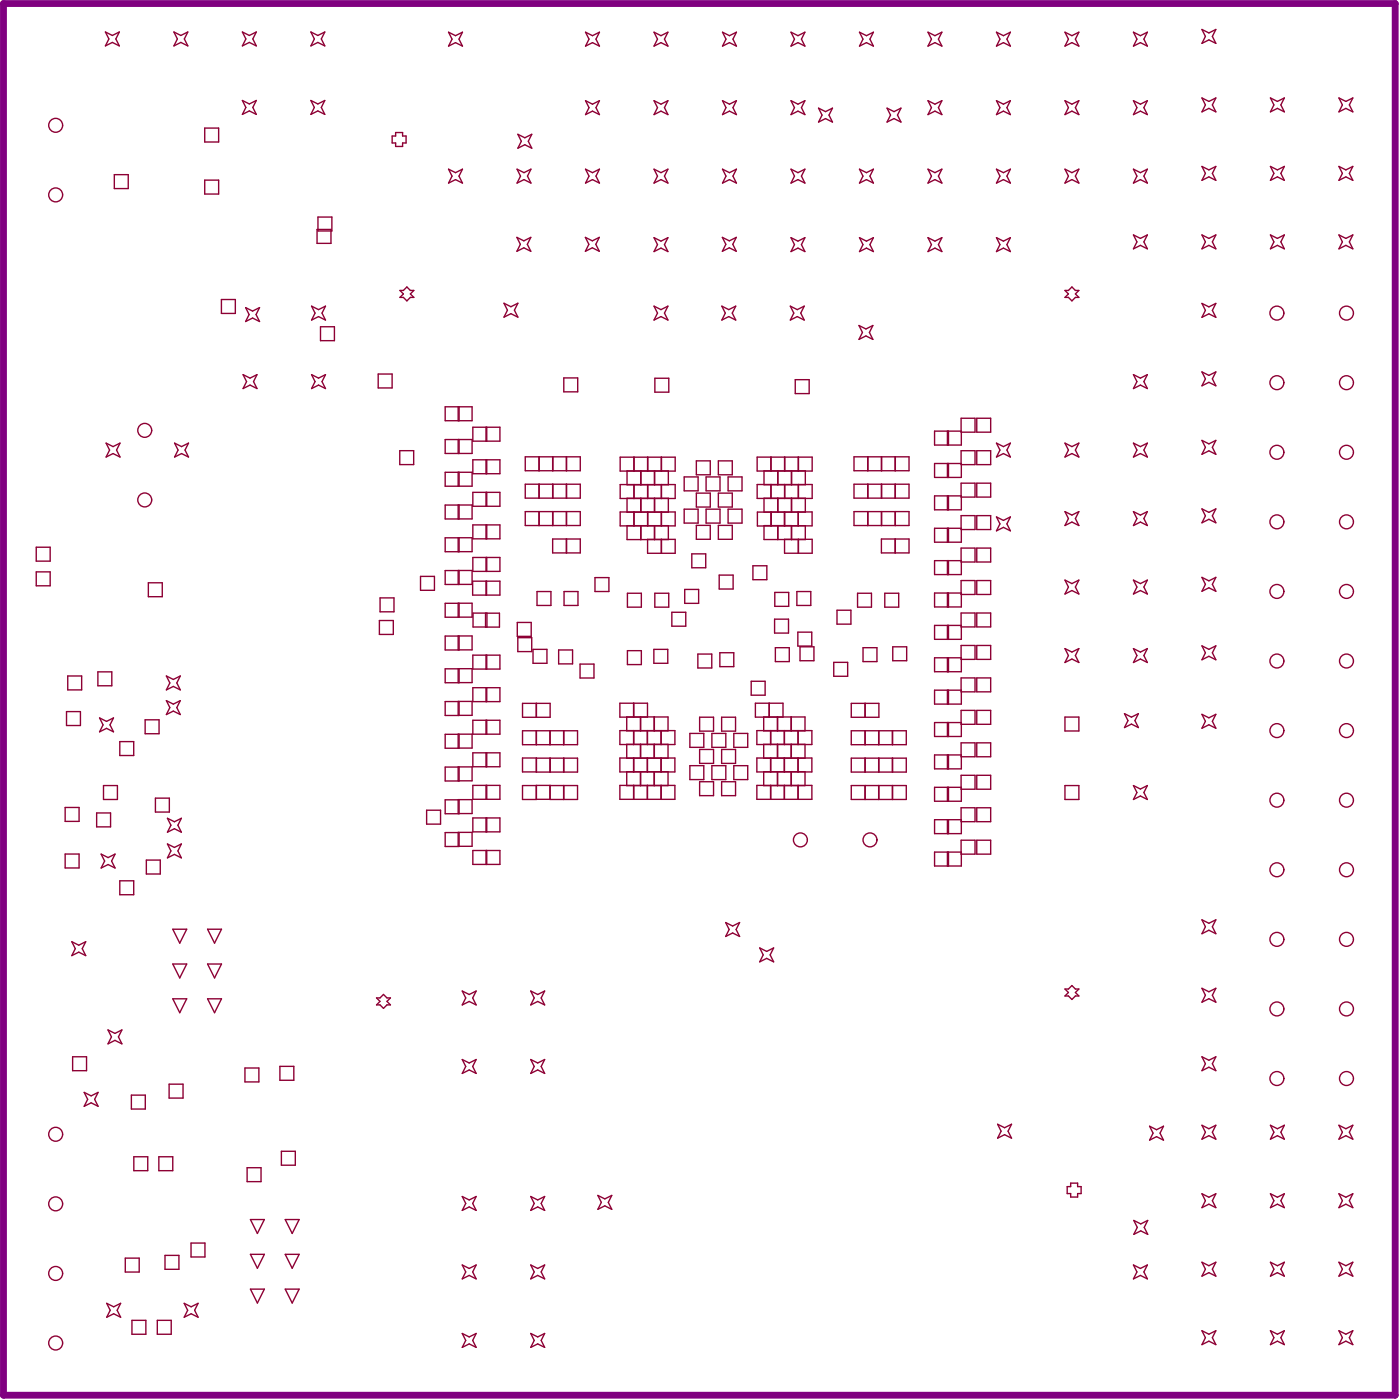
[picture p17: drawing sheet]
<svg xmlns="http://www.w3.org/2000/svg" width="170mm" height="170mm" viewBox="0 0 170 170" stroke-linecap="round" stroke-linejoin="round" font-family="sans-serif">
<path d="M.4 .4h169.1v169.1h-169.1z" fill="none" stroke="#800080" stroke-width=".83"/>
<g fill="none" stroke="#8d0034" stroke-width=".17">
<path d="M12.8 3.9l.8 .4 .9-.4-.4 .8 .4 .9-.9-.4-.8 .4 .4-.9zM21.1 3.9l.9 .4 .8-.4-.4 .8 .4 .9-.8-.4-.9 .4 .4-.9zM24.9 15.6h1.7v1.6h-1.7zM29.4 12.2l.9 .4 .8-.4-.4 .8 .4 .9-.8-.4-.9 .4 .5-.9zM29.4 3.9l.9 .4 .8-.4-.4 .8 .4 .9-.8-.4-.9 .4 .5-.9zM37.8 12.2l.8 .4 .8-.4-.4 .8 .4 .9-.8-.4-.8 .4 .4-.9zM37.8 3.9l.8 .4 .8-.4-.4 .8 .4 .9-.8-.4-.8 .4 .4-.9zM48.1 16.1h.8v.4h.4v.9h-.4v.4h-.8v-.4h-.5v-.9h.5zM54.5 3.9l.8 .4 .9-.4-.5 .9 .5 .8-.9-.4-.8 .4 .4-.8zM62.9 16.3l.8 .4 .9-.4-.4 .9 .4 .8-.9-.4-.8 .4 .4-.8zM71.1 12.2l.9 .5 .8-.5-.4 .9 .4 .8-.8-.4-.9 .4 .4-.8zM71.1 3.9l.9 .4 .8-.4-.4 .9 .4 .8-.8-.4-.9 .4 .4-.8z"/>
<path d="M79.4 12.2l.9 .5 .8-.5-.4 .9 .4 .8-.8-.4-.9 .4 .5-.8zM79.4 3.9l.9 .4 .8-.4-.4 .9 .4 .8-.8-.4-.9 .4 .5-.8zM87.8 12.2l.8 .5 .8-.5-.4 .9 .4 .8-.8-.4-.8 .4 .4-.8zM87.8 3.9l.8 .4 .8-.4-.4 .9 .4 .8-.8-.4-.8 .4 .4-.8zM96.1 12.2l.8 .5 .9-.5-.5 .9 .5 .8-.9-.4-.8 .4 .4-.8zM96.1 3.9l.8 .4 .9-.4-.5 .9 .5 .8-.9-.4-.8 .4 .4-.8zM99.4 13.1l.9 .5 .8-.5-.4 .9 .4 .8-.8-.4-.9 .4 .4-.8zM104.4 3.9l.8 .4 .9-.4-.4 .9 .4 .8-.9-.4-.8 .4 .4-.8zM107.7 13.1l.9 .5 .8-.5-.4 .9 .4 .8-.8-.4-.9 .4 .5-.8zM112.7 12.2l.9 .5 .8-.5-.4 .9 .4 .8-.8-.4-.9 .4 .4-.8zM112.7 3.9l.9 .4 .8-.4-.4 .9 .4 .8-.8-.4-.9 .4 .4-.8zM121 12.2l.9 .5 .8-.5-.4 .9 .4 .8-.8-.4-.9 .4 .5-.8z"/>
<path d="M121 3.9l.9 .4 .8-.4-.4 .9 .4 .8-.8-.4-.9 .4 .5-.8zM129.3 12.2l.9 .5 .8-.5-.4 .9 .4 .8-.8-.4-.9 .4 .5-.8zM129.3 3.9l.9 .4 .8-.4-.4 .9 .4 .8-.8-.4-.9 .4 .5-.8zM137.7 12.2l.8 .5 .9-.5-.5 .9 .5 .8-.9-.4-.8 .4 .4-.8zM137.7 3.9l.8 .4 .9-.4-.5 .9 .5 .8-.9-.4-.8 .4 .4-.8zM146 11.9l.8 .4 .9-.4-.4 .8 .4 .9-.9-.4-.8 .4 .4-.9zM146 3.6l.8 .4 .9-.4-.4 .8 .4 .9-.9-.5-.8 .5 .4-.9zM154.3 11.9l.8 .4 .9-.4-.4 .8 .4 .9-.9-.4-.8 .4 .4-.9zM162.6 11.9l.9 .4 .8-.4-.4 .8 .4 .9-.8-.4-.9 .4 .4-.9zM13.9 21.2h1.7v1.7h-1.7zM24.9 21.9h1.7v1.7h-1.7zM26.9 36.4h1.7v1.7h-1.7z"/>
<path d="M29.8 37.4l.9 .4 .8-.4-.4 .8 .4 .9-.8-.5-.9 .5 .5-.9zM37.8 37.2l.9 .4 .8-.4-.4 .8 .4 .9-.8-.4-.9 .4 .5-.9zM38.5 27.9h1.7v1.7h-1.7zM38.6 26.4h1.7v1.7h-1.7zM38.9 39.7h1.7v1.7h-1.7zM48.6 35.3h.4l.4-.4 .4 .4h.5l-.5 .4 .5 .4h-.5l-.4 .4-.4-.4h-.4l.4-.4zM54.5 20.5l.8 .5 .9-.5-.5 .9 .5 .8-.9-.4-.8 .4 .4-.8zM61.2 36.8l.9 .5 .8-.5-.4 .9 .4 .8-.8-.4-.9 .4 .4-.8zM62.8 28.8l.8 .5 .9-.5-.5 .9 .5 .8-.9-.4-.8 .4 .4-.8zM62.8 20.5l.8 .5 .9-.5-.4 .9 .4 .8-.9-.4-.8 .4 .4-.8zM71.1 28.8l.8 .5 .9-.5-.4 .9 .4 .8-.9-.4-.8 .4 .4-.8zM71.1 20.5l.9 .5 .8-.5-.4 .9 .4 .8-.8-.4-.9 .4 .4-.8z"/>
<path d="M79.4 37.2l.9 .4 .8-.4-.4 .8 .4 .9-.8-.4-.9 .4 .5-.9zM79.4 28.9l.9 .4 .8-.4-.4 .8 .4 .9-.8-.5-.9 .5 .5-.9zM79.4 20.5l.9 .5 .8-.5-.4 .9 .4 .8-.8-.4-.9 .4 .5-.8zM87.7 37.2l.8 .4 .9-.4-.5 .8 .5 .9-.9-.4-.8 .4 .4-.9zM87.7 28.8l.9 .5 .8-.5-.4 .9 .4 .8-.8-.4-.9 .4 .5-.8zM87.8 20.5l.8 .5 .8-.5-.4 .9 .4 .8-.8-.4-.8 .4 .4-.8zM96 37.2l.8 .4 .9-.4-.4 .8 .4 .9-.9-.4-.8 .4 .4-.9zM96.1 28.9l.8 .4 .9-.4-.5 .8 .5 .9-.9-.5-.8 .5 .4-.9zM96.1 20.5l.8 .5 .9-.5-.5 .9 .5 .8-.9-.4-.8 .4 .4-.8zM104.3 39.5l.9 .5 .8-.5-.4 .9 .4 .8-.8-.4-.9 .4 .5-.8zM104.4 28.9l.8 .4 .9-.4-.4 .8 .4 .9-.9-.5-.8 .5 .4-.9zM104.4 20.5l.8 .5 .9-.5-.4 .9 .4 .8-.9-.4-.8 .4 .4-.8z"/>
<path d="M112.7 28.9l.9 .4 .8-.4-.4 .8 .4 .9-.8-.5-.9 .5 .4-.9zM112.7 20.5l.9 .5 .8-.5-.4 .9 .4 .8-.8-.4-.9 .4 .4-.8zM121 28.9l.9 .4 .8-.4-.4 .8 .4 .9-.8-.5-.9 .5 .5-.9zM121 20.5l.9 .5 .8-.5-.4 .9 .4 .8-.8-.4-.9 .4 .5-.8zM129.3 35.3h.5l.4-.4 .4 .4h.4l-.4 .4 .4 .4h-.4l-.4 .4-.4-.4h-.5l.5-.4zM129.3 20.5l.9 .5 .8-.5-.4 .9 .4 .8-.8-.4-.9 .4 .5-.8zM137.7 20.5l.8 .5 .9-.5-.5 .9 .5 .8-.9-.4-.8 .4 .4-.8zM137.7 28.5l.8 .5 .9-.5-.5 .9 .5 .8-.9-.4-.8 .4 .4-.8zM146 36.9l.8 .4 .9-.4-.4 .8 .4 .8-.9-.4-.8 .4 .4-.8zM146 28.5l.8 .5 .9-.5-.4 .9 .4 .8-.9-.4-.8 .4 .4-.8zM146 20.2l.8 .4 .9-.4-.4 .9 .4 .8-.9-.4-.8 .4 .4-.8zM154.3 28.5l.8 .5 .9-.5-.4 .9 .4 .8-.9-.4-.8 .4 .4-.8z"/>
<path d="M154.3 20.2l.8 .4 .9-.4-.4 .9 .4 .8-.9-.4-.8 .4 .4-.8zM162.6 28.5l.9 .5 .8-.5-.4 .9 .4 .8-.8-.4-.9 .4 .4-.8zM162.6 20.2l.9 .4 .8-.4-.4 .9 .4 .8-.8-.4-.9 .4 .4-.8zM12.9 53.8l.8 .4 .9-.4-.4 .9 .4 .8-.9-.4-.8 .4 .4-.8zM21.2 53.8l.9 .4 .8-.4-.4 .9 .4 .8-.8-.4-.9 .4 .4-.8zM29.5 45.5l.9 .4 .8-.4-.4 .8 .4 .9-.8-.4-.9 .4 .4-.9zM37.8 45.5l.9 .4 .8-.4-.4 .8 .4 .9-.8-.4-.9 .4 .5-.9zM45.9 45.4h1.7v1.7h-1.7zM48.6 54.7h1.6v1.7h-1.6zM54.1 49.4h3.2v1.7h-3.2zM54.1 53.4h3.2v1.7h-3.2zM54.1 57.4h3.2v1.7h-3.2z"/>
<path d="M55.6 49.4v1.7M55.6 53.4v1.7M55.6 57.4v1.7M55.8 49.4v1.7M55.8 53.4v1.7M55.8 57.4v1.7M57.4 51.9h3.3v1.7h-3.3zM57.4 55.8h3.3v1.7h-3.3zM57.4 59.8h3.3v1.7h-3.3zM59 51.9v1.7M59 55.8v1.7M59 59.8v1.7"/>
<path d="M59.1 51.9v1.7M59.1 55.8v1.7M59.1 59.8v1.7M63.8 58.8h6.7v1.7h-6.7zM63.8 55.5h6.7v1.7h-6.7zM65.5 55.5v1.7M65.5 58.8v1.7M67.1 55.5v1.7M67.1 58.8v1.7M67.2 55.5v1.7M67.2 58.8v1.7M68.5 45.9h1.7v1.7h-1.7z"/>
<path d="M68.8 55.5v1.7M68.8 58.8v1.7M75.3 55.5h6.7v1.7h-6.7zM75.3 58.9h6.7v1.6h-6.7zM76.2 57.2v1.7h5v-1.7h-1.7v1.7M77 55.5v1.7M77 58.9v1.6M77.8 57.2v1.7M78.7 55.5v1.7M78.7 58.9v1.6M79.5 57.2v1.7M79.5 45.9h1.7v1.7h-1.7z"/>
<path d="M80.3 55.5v1.7M80.3 58.9v1.6M83.1 57.9h1.7v1.7h-1.7zM84.6 59.9h1.7v1.7h-1.7zM84.6 56h1.7v1.7h-1.7zM85.8 57.9h1.6v1.7h-1.6zM87.2 56h1.7v1.7h-1.7zM87.2 59.9h1.7v1.7h-1.7zM88.4 57.9h1.7v1.7h-1.7zM92 58.8h6.6v1.7h-6.6zM92.8 57.2h5v1.7h-5zM93.6 58.8v1.7"/>
<path d="M93.7 57.2v-1.7h-1.7v1.7h6.6v-1.7h-5v1.7M93.7 58.8v1.7M94.5 57.2v1.7M95.3 55.5v1.7M95.3 58.8v1.7M96.1 57.2v1.7M96.6 46.1h1.7v1.7h-1.7zM97 55.5v1.7M97 58.8v1.7M103.7 58.8h6.7v1.7h-6.7zM103.7 55.5h6.7v1.7h-6.7zM105.4 55.5v1.7"/>
<path d="M105.4 58.8v1.7M107.1 55.5v1.7M107.1 58.8v1.7M108.7 55.5v1.7M108.7 58.8v1.7M113.5 52.4h3.3v1.7h-3.3zM113.5 56.3h3.3v1.7h-3.3zM115.1 52.4v1.7M115.1 56.3v1.7M115.2 52.4v1.7M115.2 56.3v1.7M116.7 50.8h1.7v1.7h-1.7z"/>
<path d="M116.7 54.7h1.7v1.7h-1.7zM116.7 58.7h1.7v1.7h-1.7zM118.6 50.8h1.7v1.7h-1.7zM118.6 54.7h1.7v1.7h-1.7zM118.6 58.7h1.7v1.7h-1.7zM121 53.8l.9 .4 .8-.4-.4 .9 .4 .8-.8-.4-.9 .4 .5-.8zM129.3 53.8l.9 .4 .8-.4-.4 .9 .4 .8-.8-.4-.9 .4 .5-.8zM137.7 53.8l.8 .4 .9-.4-.5 .9 .5 .8-.9-.4-.8 .4 .4-.8zM137.7 45.5l.8 .4 .9-.4-.5 .8 .5 .9-.9-.4-.8 .4 .4-.9zM146 53.5l.8 .4 .9-.4-.4 .8 .4 .9-.9-.4-.8 .4 .4-.9zM146 45.2l.8 .4 .9-.4-.4 .8 .4 .9-.9-.5-.8 .5 .4-.9zM4.4 66.5h1.7v1.7h-1.7z"/>
<path d="M4.4 69.5h1.7v1.6h-1.7zM18 70.8h1.7v1.7h-1.7zM46.1 75.4h1.7v1.7h-1.7zM46.2 72.6h1.7v1.7h-1.7zM51.1 70h1.7v1.7h-1.7zM54.1 61.3h3.2v1.7h-3.2zM54.1 65.3h3.2v1.7h-3.2zM54.1 69.3h3.2v1.7h-3.2zM54.1 73.3h3.2v1.7h-3.2zM54.1 77.3l3.2-.1v1.7h-3.2zM55.6 61.3v1.7M55.6 65.3v1.7"/>
<path d="M55.6 69.3v1.7M55.6 73.3v1.7M55.6 77.2v1.7M55.8 61.3v1.7M55.8 65.3v1.7M55.8 69.3v1.7M55.8 73.3v1.7M55.8 77.3v1.6M57.4 70.6h3.3v1.7h-3.3zM57.4 63.8h3.3v1.6h-3.3zM57.4 67.7h3.3v1.7h-3.3zM57.4 79.6h3.3v1.7h-3.3z"/>
<path d="M59 63.8v1.6M59 67.7v1.7M59 70.6v1.7M59 79.6v1.7M59.1 70.6v1.7M59.1 63.8v1.6M59.1 67.7v1.7M59.1 79.6v1.7M59.1 76.2v-1.7h-1.6v1.7h3.2v-1.7h-1.7v1.7M62.8 75.6h1.7v1.7h-1.7zM62.9 77.5h1.7v1.6h-1.7zM63.8 62.1h6.7v1.7h-6.7z"/>
<path d="M64.7 78.9h1.7v1.7h-1.7zM65.2 71.8h1.7v1.7h-1.7zM65.5 62.1v1.7M67.1 65.5h3.4v1.7h-3.4zM67.1 62.1v1.7M67.2 62.1v1.7M67.9 78.9h1.6v1.7h-1.6zM68.5 71.8h1.7v1.7h-1.7zM68.8 62.1v1.7M68.8 65.5v1.7M72.3 70.2h1.7v1.6h-1.7zM75.3 62.2h6.7v1.7h-6.7z"/>
<path d="M76.2 60.5h5v1.7h-5zM76.2 63.8h5v1.7h-5zM76.2 72.1h1.7v1.6h-1.7zM76.2 79h1.7v1.7h-1.7zM77 62.2v1.7M77.8 60.5v1.7M77.8 63.8v1.7M78.7 62.2v1.7M78.7 65.5h3.3v1.7h-3.3zM79.4 78.9h1.7v1.7h-1.7zM79.5 60.5v1.7M79.5 63.8v1.7"/>
<path d="M79.5 72.1h1.7v1.6h-1.7zM80.3 62.2v1.7M80.3 65.5v1.7M81.6 74.4h1.7v1.7h-1.7zM83.1 61.8h1.7v1.7h-1.7zM83.2 71.6h1.7v1.7h-1.7zM84 67.3h1.7v1.7h-1.7zM84.6 63.8h1.7v1.7h-1.7zM84.8 79.4h1.6v1.7h-1.6zM85.8 61.8h1.6v1.7h-1.6zM87.2 63.8h1.7v1.7h-1.7zM87.4 69.8h1.6v1.7h-1.6z"/>
<path d="M87.4 79.3h1.7v1.7h-1.7zM88.4 61.8h1.7v1.7h-1.7zM91.4 68.7h1.7v1.7h-1.7zM92.8 60.5h5v1.7h-5zM93.6 62.2v1.7M93.7 62.2v1.7M94.1 75.2h1.7v1.7h-1.7zM94.1 72h1.7v1.6h-1.7zM94.2 78.7h1.7v1.7h-1.7zM94.5 60.5v1.7M94.5 63.8v1.7M95.3 62.2v1.7"/>
<path d="M95.3 65.5h3.3v1.7h-3.3zM96.1 60.5v1.7M96.8 71.8h1.7v1.7h-1.7zM96.9 76.8h1.7v1.7h-1.7zM96.9 62.2l.1 1.7h-5v-1.7h6.6v1.7l-2.5-.1M97 65.5v1.7M97.2 78.6h1.7v1.6h-1.7zM97.8 63.8v1.7h-5v-1.7h3.3v1.7M101.7 74.1h1.6v1.7h-1.6zM103.7 62.1h6.7v1.7h-6.7zM104.2 72.1h1.6v1.6h-1.6zM104.8 78.7h1.7v1.7h-1.7z"/>
<path d="M105.4 62.1v1.7M107.1 65.5h3.3v1.7h-3.3zM107.1 62.1v1.7M107.5 72.1h1.7v1.6h-1.7zM108.4 78.6h1.7v1.6h-1.7zM108.7 62.1v1.7M108.7 65.5v1.7M113.5 79.9h3.3v1.7h-3.3zM113.5 60.2h3.3v1.7h-3.3zM113.5 64.2h3.3v1.7h-3.3zM113.5 68.1h3.3v1.7h-3.3zM113.5 72h3.3v1.7h-3.3z"/>
<path d="M113.5 76h3.3v1.7h-3.3zM115.1 60.2v1.7M115.1 64.2v1.7M115.1 68.1v1.7M115.1 72v1.7M115.1 76v1.7M115.1 79.9v1.7M115.2 60.2v1.7M115.2 64.2v1.7M115.2 68.1v1.7M115.2 72v1.7M115.2 76v1.7"/>
<path d="M115.2 79.9v1.7M116.7 74.5h1.7v1.6h-1.7zM116.7 62.6h1.7v1.7h-1.7zM116.7 66.6h1.7v1.7h-1.7zM116.7 70.5h1.7v1.7h-1.7zM116.7 78.4h1.7v1.7h-1.7zM118.6 74.5h1.7v1.6h-1.7zM118.6 62.6h1.7v1.7h-1.7zM118.6 66.6h1.7v1.7h-1.7zM118.6 70.5h1.7v1.7h-1.7zM118.6 78.4h1.7v1.7h-1.7zM121 62.8l.9 .4 .8-.4-.4 .8 .4 .9-.8-.4-.9 .4 .5-.9z"/>
<path d="M129.3 62.1l.9 .5 .8-.5-.4 .9 .4 .8-.8-.4-.9 .4 .5-.8zM129.3 78.8l.9 .4 .8-.4-.4 .8 .4 .9-.8-.5-.9 .5 .5-.9zM129.3 70.5l.9 .4 .8-.4-.4 .8 .4 .8-.8-.4-.9 .4 .5-.8zM137.7 62.1l.8 .5 .9-.5-.5 .9 .5 .8-.9-.4-.8 .4 .4-.8zM137.7 78.8l.8 .4 .9-.4-.5 .8 .5 .9-.9-.5-.8 .5 .4-.9zM137.7 70.5l.8 .4 .9-.4-.5 .8 .5 .8-.9-.4-.8 .4 .4-.8zM146 78.4l.8 .5 .9-.5-.4 .9 .4 .8-.9-.4-.8 .4 .4-.8zM146 70.1l.8 .4 .9-.4-.4 .9 .4 .8-.9-.4-.8 .4 .4-.8zM146 61.8l.8 .4 .9-.4-.4 .9 .4 .8-.9-.4-.8 .4 .4-.8zM7.9 98.1h1.7v1.7h-1.7zM8.1 86.4h1.7v1.7h-1.7zM8.2 82.1h1.7v1.7h-1.7z"/>
<path d="M11.7 98.7h1.7v1.7h-1.7zM11.9 81.6h1.7v1.7h-1.7zM12.1 87.2l.8 .4 .9-.4-.4 .8 .4 .9-.9-.4-.8 .4 .4-.9zM12.6 95.4h1.7v1.7h-1.7zM14.6 90.1h1.6v1.7h-1.6zM17.6 87.4h1.7v1.7h-1.7zM18.9 96.9h1.7v1.7h-1.7zM20.2 85.1l.9 .4 .8-.4-.4 .8 .4 .9-.8-.4-.9 .4 .4-.9zM20.2 82.1l.9 .4 .8-.4-.4 .8 .4 .9-.8-.4-.9 .4 .4-.9zM20.3 99.4l.9 .4 .8-.4-.4 .8 .4 .9-.8-.4-.9 .4 .5-.9zM51.8 98.4h1.7v1.7h-1.7zM55.6 81.2v1.7h1.7v-1.7h-3.2v1.7h1.7v-1.7"/>
<path d="M55.6 85.2v1.7h1.7v-1.7h-3.2v1.7h1.7v-1.7M55.6 89.2v1.7h1.7v-1.7h-3.2v1.7h1.7v-1.7M55.6 93.1v1.7h1.7v-1.7l-3.2 .1v1.7h1.7v-1.7M55.6 97.1v1.7h1.7v-1.7h-3.2v1.7h1.7v-1.7M57.4 95.4h3.3v1.7h-3.3zM57.4 87.5h3.3v1.7h-3.3zM57.4 99.3h3.3v1.7h-3.3zM57.4 83.5h3.3v1.7h-3.3zM57.4 91.4h3.3v1.7h-3.3zM59 83.5v1.7M59 87.5v1.7M59 91.4v1.7"/>
<path d="M59 95.4v1.7M59 99.3v1.7M59.1 83.5v1.7M59.1 87.5v1.7M59.1 91.4v1.7M59.1 95.4v1.7M59.1 99.3v1.7M63.5 85.4h3.3v1.7h-3.3zM63.5 88.8h6.6v1.6h-6.6zM65.1 95.4v1.7h1.7v-1.7M65.1 85.4v1.7M65.1 88.8v1.6"/>
<path d="M65.2 93.8v-1.7h-1.7v1.7h6.6v-1.7h-5v1.7M65.2 85.4v1.7M65.2 88.8v1.6M66.8 95.4v1.7h3.3v-1.7h-6.6v1.7h1.7v-1.7M66.8 88.8v1.6M66.8 92.1v1.7M68.5 88.8v1.6M68.5 92.1v1.7M68.5 95.4v1.7M70.5 80.7h1.6v1.6h-1.6zM75.3 95.4h6.7v1.7h-6.7zM75.3 92.1h6.7v1.7h-6.7z"/>
<path d="M75.3 85.4h3.3v1.7h-3.3zM75.3 88.7h6.7v1.7h-6.7zM76.1 90.4h5v1.7h-5zM76.1 93.7h5v1.7h-5zM77 85.4v1.7M77 92.1v1.7M77 88.7v1.7M77 95.4v1.7M77.8 93.7v1.7M77.8 87.1v1.7M77.8 90.4v1.7M78.6 92.1v1.7"/>
<path d="M78.6 88.7v1.7M78.6 95.4v1.7M79.4 90.4v1.7M79.4 93.7v1.7M79.5 93.7v1.7M79.5 87.1v1.7h-3.4v-1.7h5v1.7h-1.7v-1.7M79.5 90.4v1.7M80.3 92.1v1.7M80.3 88.7v1.7M80.3 95.4v1.7M83.8 89.1h1.7v1.7h-1.7zM83.8 93h1.7v1.7h-1.7z"/>
<path d="M85 87.1h1.7v1.7h-1.7zM85 94.9h1.7v1.7h-1.7zM85 91h1.7v1.7h-1.7zM86.5 93h1.7v1.7h-1.7zM86.5 89.1h1.7v1.7h-1.7zM87.6 87.1h1.7v1.7h-1.7zM87.6 91h1.7v1.7h-1.7zM87.6 94.9h1.7v1.7h-1.7zM89.1 93h1.7v1.7h-1.7zM89.1 89.1h1.7v1.7h-1.7zM91.2 82.7h1.7v1.7h-1.7zM91.7 85.4h3.4v1.7h-3.4z"/>
<path d="M91.9 95.4h6.7v1.7h-6.7zM91.9 92.1h6.7v1.7h-6.7zM91.9 88.7h6.7v1.7h-6.7zM92.8 87.1h5v1.7h-5zM92.8 90.4h5v1.7h-5zM92.8 93.7h5v1.7h-5zM93.4 85.4v1.7M93.6 92.1v1.7M93.6 88.7v1.7M93.6 95.4v1.7M94.4 87.1v1.7M94.4 93.7v1.7"/>
<path d="M94.4 90.4v1.7M95.3 92.1v1.7M95.3 88.7v1.7M95.3 95.4v1.7M96.1 87.1v1.7M96.1 90.4v1.7M96.1 93.7v1.7M96.9 92.1v1.7M96.9 88.7v1.7M96.9 95.4v1.7M101.3 80.4h1.7v1.7h-1.7zM103.4 95.4h6.7v1.7h-6.7z"/>
<path d="M103.4 92.1h6.7v1.7h-6.7zM103.4 85.4h3.3v1.7h-3.3zM103.4 88.8h6.7v1.6h-6.7zM105.1 85.4v1.7M105.1 88.8v1.6M105.1 92.1v1.7M105.1 95.4v1.7M106.7 88.8v1.6M106.7 92.1v1.7M106.7 95.4v1.7M108.4 88.8v1.6M108.4 92.1v1.7"/>
<path d="M108.4 95.4v1.7M113.5 83.8h3.3v1.7h-3.3zM113.5 87.8h3.3v1.7h-3.3zM113.5 91.7h3.3v1.7h-3.3zM113.5 95.6h3.3v1.7h-3.3zM113.5 99.6h3.3v1.6h-3.3zM115.1 83.8v1.7M115.1 87.8v1.7M115.1 91.7v1.7M115.1 95.6v1.7M115.1 99.6v1.6M115.2 83.8v1.7"/>
<path d="M115.2 87.8v1.7M115.2 91.7v1.7M115.2 95.6v1.7M115.2 99.6v1.6M116.7 82.3h1.7v1.7h-1.7zM116.7 86.3h1.7v1.7h-1.7zM116.7 90.2h1.7v1.7h-1.7zM116.7 94.2h1.7v1.7h-1.7zM116.7 98.1h1.7v1.7h-1.7zM118.6 82.3h1.7v1.7h-1.7zM118.6 86.3h1.7v1.7h-1.7zM118.6 90.2h1.7v1.7h-1.7z"/>
<path d="M118.6 94.2h1.7v1.7h-1.7zM118.6 98.1h1.7v1.7h-1.7zM129.3 95.4h1.7v1.7h-1.7zM129.3 87.1h1.7v1.7h-1.7zM136.6 86.7l.8 .4 .9-.4-.5 .8 .5 .9-.9-.5-.8 .5 .4-.9zM137.7 95.4l.8 .4 .9-.4-.5 .9 .5 .8-.9-.4-.8 .4 .4-.8zM146 86.8l.8 .4 .9-.4-.4 .8 .4 .9-.9-.5-.8 .5 .4-.9zM7.9 103.7h1.7v1.7h-1.7zM8.7 114.4l.9 .4 .8-.4-.4 .8 .4 .9-.8-.5-.9 .5 .4-.9zM12.3 103.7l.8 .5 .9-.5-.4 .9 .4 .8-.9-.4-.8 .4 .4-.8zM14.6 107h1.6v1.7h-1.6zM17.8 104.5h1.7v1.7h-1.7z"/>
<path d="M20.3 102.5l.9 .4 .8-.4-.4 .9 .4 .8-.8-.4-.9 .4 .5-.8zM21 117.1h1.7l-.9 1.7zM21 112.9h1.7l-.9 1.7zM25.2 117.1h1.7l-.8 1.7zM25.2 112.9h1.7l-.8 1.7zM55.6 101.1v1.7h1.7v-1.7h-3.2v1.7h1.7v-1.7M57.4 103.3h3.3v1.7h-3.3zM59 103.3v1.7M59.1 103.3v1.7M88.1 112l.9 .5 .8-.5-.4 .9 .4 .8-.8-.4-.9 .4 .5-.8zM92.3 115.1l.8 .5 .9-.5-.5 .9 .5 .8-.9-.4-.8 .4 .4-.8zM113.5 103.5h3.3v1.7h-3.3z"/>
<path d="M115.1 103.5v1.7M115.2 103.5v1.7M116.7 102.1h1.7v1.6h-1.7zM118.6 102.1h1.7v1.6h-1.7zM146 111.7l.8 .4 .9-.4-.4 .9 .4 .8-.9-.4-.8 .4 .4-.8zM8.8 128.4h1.7v1.6h-1.7zM10.2 132.7l.9 .4 .8-.4-.4 .8 .4 .9-.8-.5-.9 .5 .4-.9zM13.1 125.1l.9 .4 .8-.4-.4 .8 .4 .9-.8-.4-.9 .4 .4-.9zM16 133h1.6v1.7h-1.6zM20.5 131.7h1.7v1.7h-1.7zM21 121.3h1.7l-.9 1.7zM25.2 121.3h1.7l-.8 1.7z"/>
<path d="M29.8 129.7h1.6v1.7h-1.6zM34 129.5h1.7v1.7h-1.7zM34.2 139.8h1.7v1.7h-1.7zM45.7 121.2h.5l.4-.4 .4 .4h.4l-.4 .4 .4 .4h-.4l-.4 .5-.4-.5h-.5l.5-.4zM56.1 128.7l.9 .4 .8-.4-.4 .8 .4 .9-.8-.4-.9 .4 .5-.9zM56.1 120.4l.9 .4 .8-.4-.4 .8 .4 .9-.8-.5-.9 .5 .5-.9zM64.5 128.7l.8 .4 .9-.4-.5 .8 .5 .9-.9-.4-.8 .4 .4-.9zM64.5 120.4l.8 .4 .9-.4-.5 .8 .5 .9-.9-.5-.8 .5 .4-.9zM121.2 136.5l.8 .5 .9-.5-.5 .9 .5 .8-.9-.4-.8 .4 .4-.8zM129.3 120.1h.5l.4-.4 .4 .4h.4l-.4 .4 .4 .5h-.4l-.4 .4-.4-.4h-.5l.5-.5zM139.6 136.8l.9 .4 .8-.4-.4 .8 .4 .9-.8-.4-.9 .4 .4-.9zM146 136.7l.8 .4 .9-.4-.4 .8 .4 .9-.9-.5-.8 .5 .4-.9z"/>
<path d="M146 128.4l.8 .4 .9-.4-.4 .8 .4 .8-.9-.4-.8 .4 .4-.8zM146 120l.8 .5 .9-.5-.4 .9 .4 .8-.9-.4-.8 .4 .4-.8zM154.3 136.7l.8 .4 .9-.4-.4 .8 .4 .9-.9-.5-.8 .5 .4-.9zM162.6 136.7l.9 .4 .8-.4-.4 .8 .4 .9-.8-.5-.9 .5 .4-.9zM13 158.3l.8 .4 .9-.4-.5 .8 .5 .9-.9-.4-.8 .4 .4-.9zM15.2 152.8h1.7v1.7h-1.7zM16.3 140.5h1.6v1.7h-1.6zM19.3 140.5h1.7v1.7h-1.7zM20 152.5h1.7v1.7h-1.7zM22.4 158.3l.8 .4 .9-.4-.5 .8 .5 .9-.9-.4-.8 .4 .4-.9zM23.2 151h1.7v1.7h-1.7zM30 141.8h1.7v1.7h-1.7z"/>
<path d="M30.4 148.1h1.7l-.8 1.7zM30.4 156.6h1.7l-.8 1.7zM30.4 152.3h1.7l-.8 1.7zM34.6 156.6h1.7l-.8 1.7zM34.6 148.1h1.7l-.8 1.7zM34.6 152.3h1.7l-.8 1.7zM56.1 153.6l.9 .5 .8-.5-.4 .9 .4 .8-.8-.4-.9 .4 .5-.8zM56.1 145.3l.9 .4 .8-.4-.4 .9 .4 .8-.8-.4-.9 .4 .5-.8zM64.5 153.6l.8 .5 .9-.5-.5 .9 .5 .8-.9-.4-.8 .4 .4-.8zM64.5 145.3l.8 .4 .9-.4-.5 .9 .5 .8-.9-.4-.8 .4 .4-.8zM72.6 145.2l.9 .4 .8-.4-.4 .8 .4 .9-.8-.4-.9 .4 .4-.9zM129.6 144.1h.4v-.4h.9v.4h.4v.9h-.4v.4h-.9v-.4h-.4z"/>
<path d="M137.7 153.6l.8 .5 .9-.5-.5 .9 .5 .8-.9-.4-.8 .4 .4-.8zM137.7 148.2l.9 .5 .8-.5-.4 .9 .4 .8-.8-.4-.9 .4 .4-.8zM146 153.3l.8 .4 .9-.4-.4 .9 .4 .8-.9-.4-.8 .4 .4-.8zM146 145l.8 .4 .9-.4-.4 .8 .4 .9-.9-.4-.8 .4 .4-.9zM154.3 145l.8 .4 .9-.4-.4 .8 .4 .9-.9-.4-.8 .4 .4-.9zM154.3 153.3l.8 .4 .9-.4-.4 .9 .4 .8-.9-.4-.8 .4 .4-.8zM162.6 153.3l.9 .4 .8-.4-.4 .9 .4 .8-.8-.4-.9 .4 .4-.8zM162.6 145l.9 .4 .8-.4-.4 .8 .4 .9-.8-.4-.9 .4 .4-.9zM16 160.4h1.7v1.7h-1.7zM19.1 160.4h1.7v1.7h-1.7zM56.1 162l.9 .4 .8-.4-.4 .8 .4 .8-.8-.4-.9 .4 .5-.8zM64.5 162l.8 .4 .9-.4-.5 .8 .5 .8-.9-.4-.8 .4 .4-.8z"/>
<path d="M146 161.6l.8 .4 .9-.4-.4 .9 .4 .8-.9-.4-.8 .4 .4-.8zM154.3 161.6l.8 .4 .9-.4-.4 .9 .4 .8-.9-.4-.8 .4 .4-.8zM162.6 161.6l.9 .4 .8-.4-.4 .9 .4 .8-.8-.4-.9 .4 .4-.8z"/>
<circle cx="6.8" cy="15.2" r=".85"/>
<circle cx="6.8" cy="23.7" r=".85"/>
<circle cx="155.1" cy="38" r=".85"/>
<circle cx="163.5" cy="38" r=".85"/>
<circle cx="17.6" cy="52.3" r=".85"/>
<circle cx="155.1" cy="54.9" r=".85"/>
<circle cx="155.1" cy="46.5" r=".85"/>
<circle cx="163.5" cy="54.9" r=".85"/>
<circle cx="163.5" cy="46.5" r=".85"/>
<circle cx="17.6" cy="60.7" r=".85"/>
<circle cx="155.1" cy="71.8" r=".85"/>
<circle cx="155.1" cy="63.4" r=".85"/>
<circle cx="163.5" cy="71.8" r=".85"/>
<circle cx="163.5" cy="63.4" r=".85"/>
<circle cx="155.1" cy="80.3" r=".85"/>
<circle cx="155.1" cy="97.2" r=".85"/>
<circle cx="155.1" cy="88.7" r=".85"/>
<circle cx="163.5" cy="80.3" r=".85"/>
<circle cx="163.5" cy="97.2" r=".85"/>
<circle cx="163.5" cy="88.7" r=".85"/>
<circle cx="97.2" cy="102" r=".85"/>
<circle cx="105.7" cy="102" r=".85"/>
<circle cx="155.1" cy="114.1" r=".85"/>
<circle cx="155.1" cy="105.6" r=".85"/>
<circle cx="163.5" cy="114.1" r=".85"/>
<circle cx="163.5" cy="105.6" r=".85"/>
<circle cx="6.8" cy="137.8" r=".85"/>
<circle cx="155.1" cy="131" r=".85"/>
<circle cx="155.1" cy="122.5" r=".85"/>
<circle cx="163.5" cy="122.5" r=".85"/>
<circle cx="163.5" cy="131" r=".85"/>
<circle cx="6.8" cy="146.2" r=".85"/>
<circle cx="6.8" cy="154.7" r=".85"/>
<circle cx="6.8" cy="163.1" r=".85"/>
</g>
</svg>
